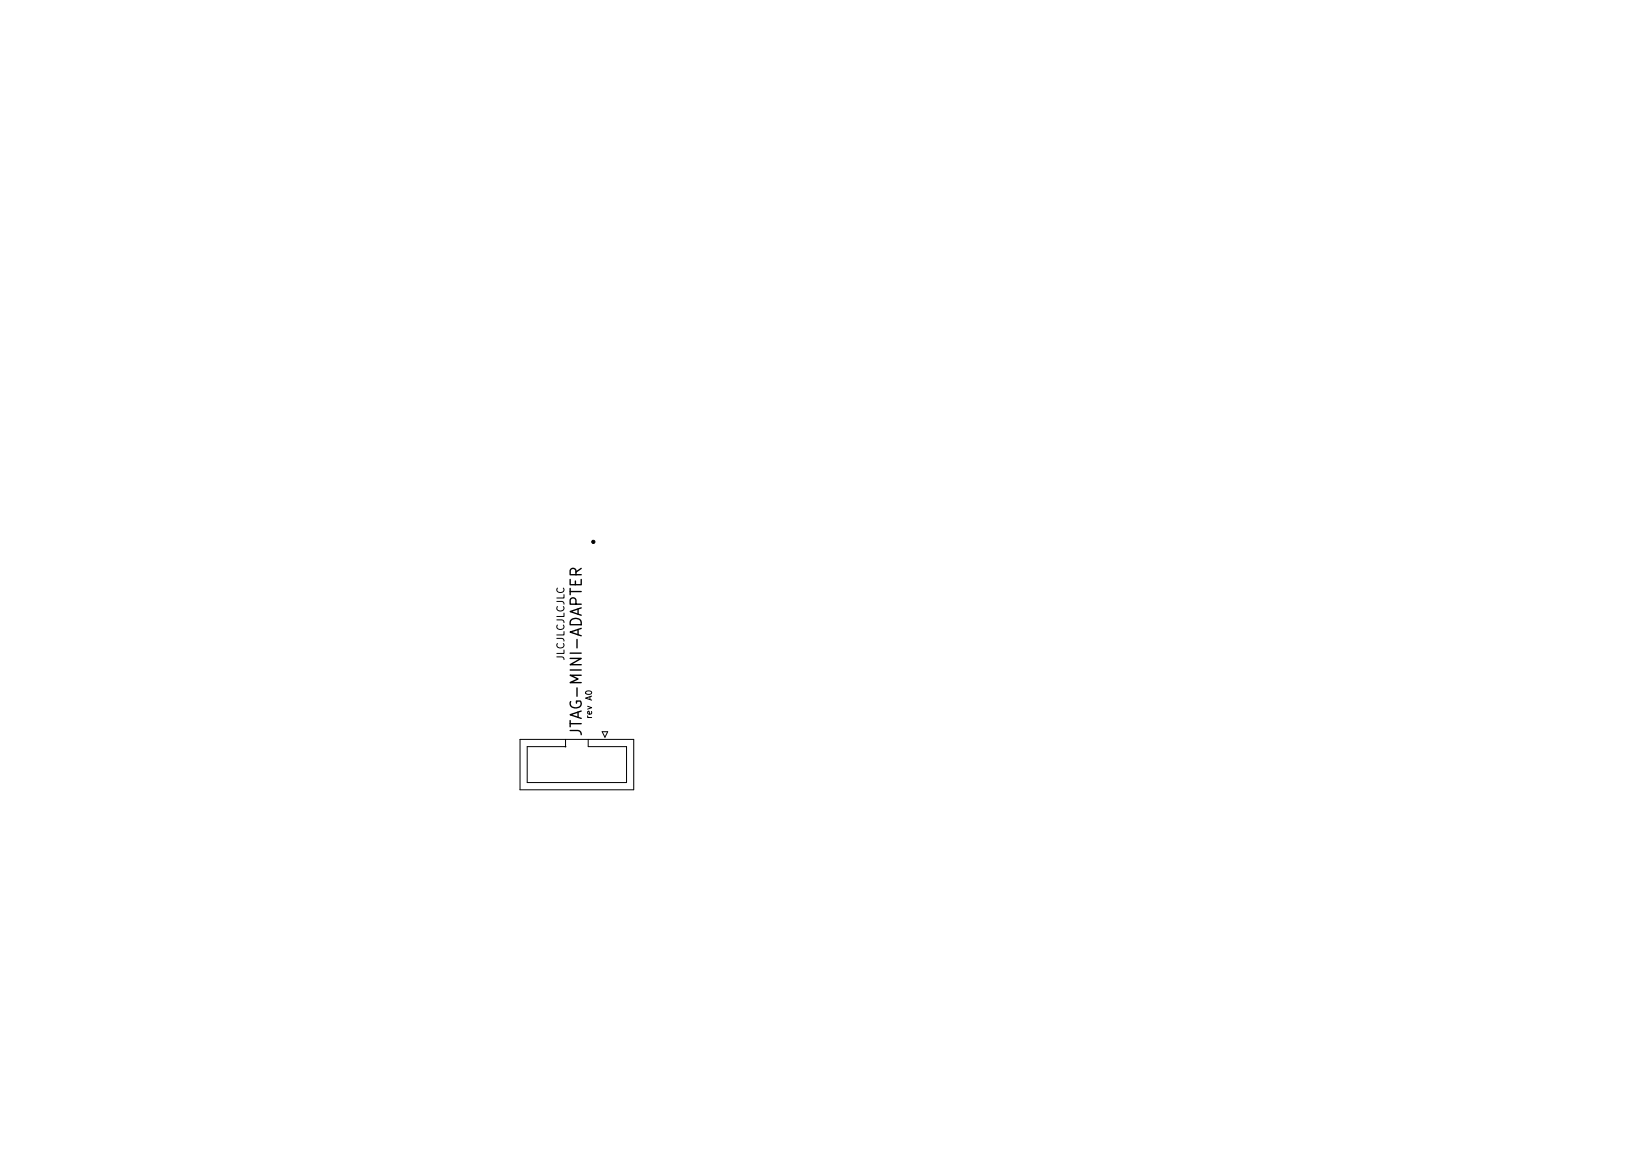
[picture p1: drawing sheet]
<svg xmlns="http://www.w3.org/2000/svg" width="297mm" height="210mm" viewBox="0 0 297 210" stroke-linecap="round" stroke-linejoin="round" font-family="sans-serif">
<defs><g id="words">
<text font-size="2.8" x="105.3" y="132.2" transform="rotate(-90 105.3 132.2)">JTAG-MINI-ADAPTER</text>
<text font-size="1.8" x="102.1" y="119.7" transform="rotate(-90 102.1 119.7)">JLCJLCJLCJLC</text>
<text font-size="1.5" x="107.1" y="129.8" transform="rotate(-90 107.1 129.8)">rev A0</text>
</g></defs>
<g fill="#000" stroke="#000" stroke-width=".18">
<circle cx="107.4" cy="98" r=".29"/>
<circle cx="102.4" cy="135.1" r=".06"/>
</g>
<path d="M94.1 133.8h20.6v9.1h-20.6zM102.4 133.8v1.3h-7v6.5h18v-6.5h-6.9v-1.3M109 132.4h1l-.5 1z" fill="none" stroke="#000" stroke-width=".18"/>
<use href="#words"/>
</svg>
